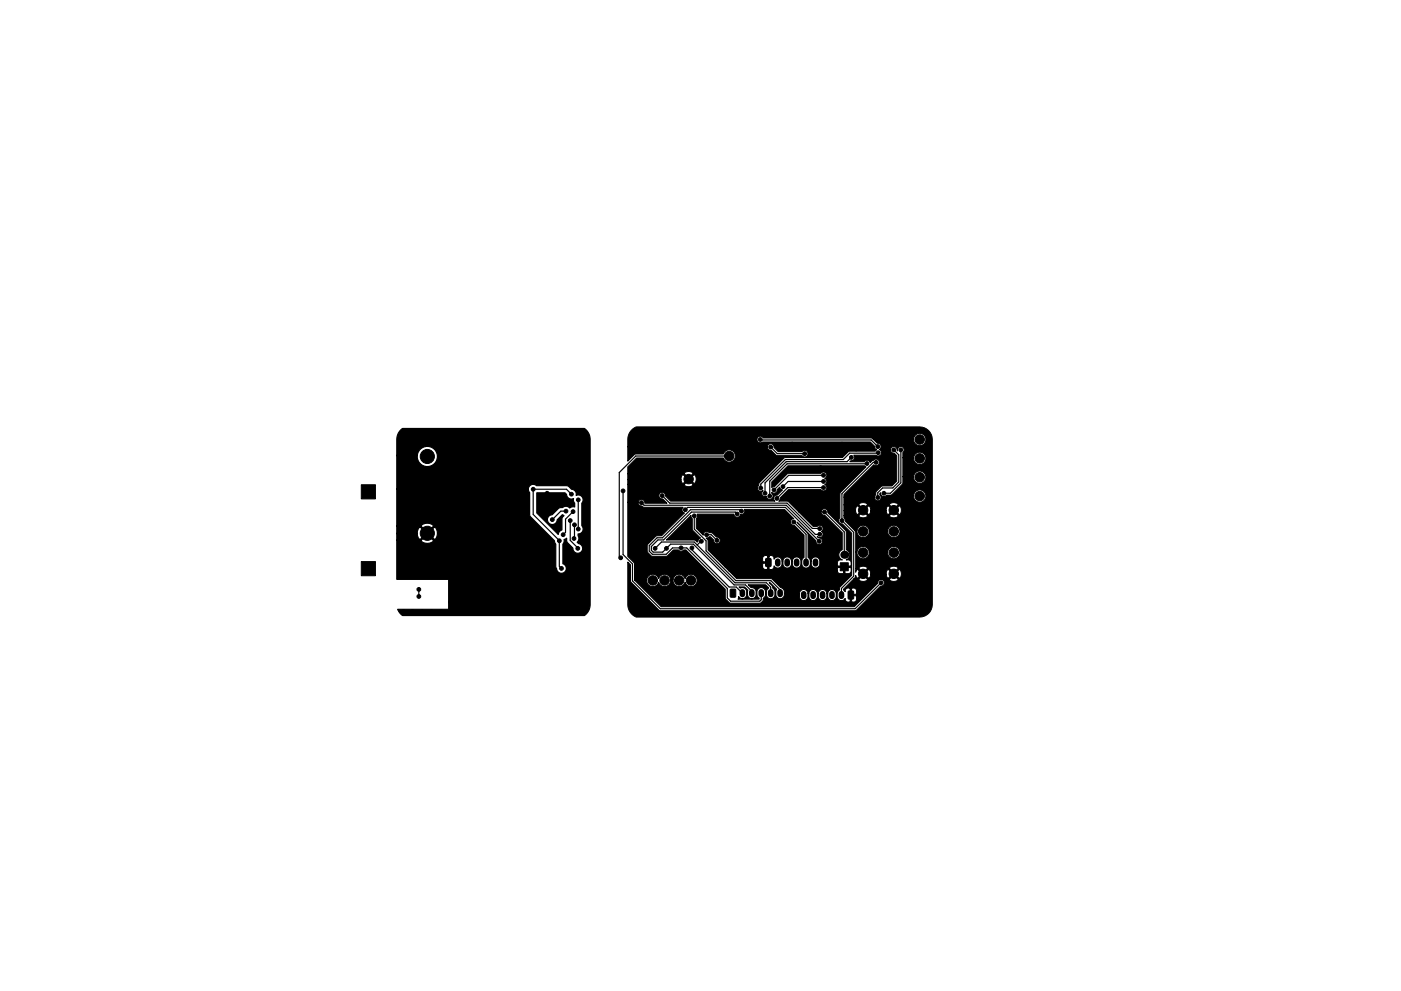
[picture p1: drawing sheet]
<svg xmlns="http://www.w3.org/2000/svg" width="297mm" height="210mm" viewBox="0 0 297 210" stroke-linecap="round" stroke-linejoin="round" font-family="sans-serif">
<g fill="#000" stroke="#000" stroke-width=".21">
<path d="M133.9 91.2l1-.6h60.6a2.68 2.68 0 0 1 2.2 2.6l-.1 35.6a2.68 2.68 0 0 1-2.6 2.1h-60.3a2.9 2.9 0 0 1-1.6-2.7v-9l.6 .6v3.7l6 6 .3 .1h41.4l5.3-5.3a.7 .7 0 0 0 .8-.6 .7 .7 0 0 0-.7-.8 .7 .7 0 0 0-.7 .8l-5 5h-40.9l-5.7-5.7h2.6v.3a1.31 1.31 0 0 0 1.2 1.1 1.31 1.31 0 0 0 1.3-.9 1.31 1.31 0 0 0 1.6 .9 1.31 1.31 0 0 0 1-1.4h.5v.3a1.31 1.31 0 0 0 1.2 1.1 1.31 1.31 0 0 0 1.3-.9 1.31 1.31 0 0 0 2.1 .7 1.31 1.31 0 0 0 0-2.1 1.31 1.31 0 0 0-2.1 .7 1.31 1.31 0 0 0-1.3-1 1.31 1.31 0 0 0-1.2 1.2h-.5v-.2a1.31 1.31 0 0 0-1.3-1 1.31 1.31 0 0 0-1.3 1 1.31 1.31 0 0 0-1.3-1 1.31 1.31 0 0 0-1.2 1.2h-2.6v-3.4l-1.4-1.6v-11.4h2.2a.7 .7 0 0 0 .8 .7l.4 .3h8.3v.1a.7 .7 0 0 0 .3 1.1l-4.8 4.9h-1.2l-1.9 2 .1 1.4 .9 .9h3.1l1.5-1.3h1a.7 .7 0 0 0 1.2 0h.4l8.4 8.3v2l.9 .9h6.6l.5-.4v-.6l.4-.4 .1-1a.9 .9 0 0 0-.9-.8 .9 .9 0 0 0-.9 .8v.8l.5 .6-.1 .2h-4.4l.1-.5a.9 .9 0 0 0 1 .4 .9 .9 0 0 0 .7-.8v-.8a.9 .9 0 0 0-1.4-.6l-.2-.3h1.2l.7 .7-.1 1.1a.9 .9 0 0 0 1 .7 .9 .9 0 0 0 .8-.8v-.8a.9 .9 0 0 0-1.1-.7l-.6-.6h3.7l.7 .6-.5 .7v.9a.9 .9 0 0 0 1 .7 .9 .9 0 0 0 .8-.8l-.1-1-.4-.4v-.5l-.7-.7h.2l1.4 1.4-.2 .4v.9a.91 .91 0 0 0 1.1 .7 .91 .91 0 0 0 .7-1.1h3.2v.7a.9 .9 0 0 0 .9 .8 .9 .9 0 0 0 .9-.8v-.7h.2v.8a.9 .9 0 0 0 1 .7 .9 .9 0 0 0 .8-.8v-.7h.2v.8a.9 .9 0 0 0 1 .7 .9 .9 0 0 0 .8-.8v-.7h.2v.8a.9 .9 0 0 0 1 .7 .9 .9 0 0 0 .8-.8v-.8a.9 .9 0 0 0-1-.7 .9 .9 0 0 0-.8 .8l-.2-.1a.9 .9 0 0 0-1-.7 .9 .9 0 0 0-.8 .8l-.2-.1a.9 .9 0 0 0-1-.7 .9 .9 0 0 0-.8 .8l-.2-.1a.9 .9 0 0 0-1-.7 .9 .9 0 0 0-.8 .8h-3.2v-.4a1.03 1.03 0 0 0-.8-.9l-1.9-1.8h-7.4l-1.7-1.7h23l.4 .6h.8l.1-.1v-1.2h.4v1.2l.1 .1h.6a.61 .61 0 0 0 .6-.6v-.5l-.2-.2h-2.6l-.2 .2v.5h-23l-.9-.9h8.1a.63 .63 0 0 0 .4 .6 .63 .63 0 0 0 .6-.1v-1.2h-.9l-.1 .2v.5h-8.1l-1.7-1.7h9.8v.5l.1 .2h.9v-1.2h.4v2.7l.1 .1a.69 .69 0 0 0 .9-.7 .9 .9 0 0 0 1 .4 .9 .9 0 0 0 .7-.8v-.7h.2v.8a.9 .9 0 0 0 1 .7 .9 .9 0 0 0 .8-.8v-.7h.2v.8a.9 .9 0 0 0 1 .7 .9 .9 0 0 0 .8-.8v-.8a.9 .9 0 0 0-1-.7 .9 .9 0 0 0-.8 .8l-.2-.1a.9 .9 0 0 0-1-.7 .9 .9 0 0 0-.8 .8l-.2-.1a.9 .9 0 0 0-.8-.7 .9 .9 0 0 0-.9 .4 .65 .65 0 0 0-.3-.7 .65 .65 0 0 0-.7 .1l-.5-.1a.68 .68 0 0 0-.9 .6h-9.8l-1.8-1.8v-2l-.4-.6 .9-.2 .7 .7a.7 .7 0 0 0 .7 .8 .7 .7 0 0 0 .7-.8 .7 .7 0 0 0-.8-.6l-.9-.9-.7-.1a.7 .7 0 0 0-.8-.2 .7 .7 0 0 0-.4 .8l-1.5-1.5v-2.1a.69 .69 0 0 0 .2-.9h7.8a.7 .7 0 0 0 .7 .7 .7 .7 0 0 0 .7-.7 .7 .7 0 0 0 .8-.2 .7 .7 0 0 0 0-.8h8.5l2 1.9a.7 .7 0 0 0-.7 .8 .7 .7 0 0 0 .8 .6l2.1 2.1v4.8l-.4 .4-.1 1.1a.9 .9 0 0 0 1 .7 .9 .9 0 0 0 .8-.8v-.7h.2v.8a.9 .9 0 0 0 1 .7 .9 .9 0 0 0 .8-.8v-.8a.9 .9 0 0 0-1-.7 .9 .9 0 0 0-.8 .8h-.2l-.1-.4-.4-.3v-5.1l-2.3-2.5 4 4.1a.7 .7 0 0 0 .7 .8 .7 .7 0 0 0 .7-.8 .7 .7 0 0 0-.8-.6l-.3-.4a.7 .7 0 0 0 1 0 .7 .7 0 0 0-.1-1.1 .7 .7 0 0 0 .1-1 .7 .7 0 0 0-1 0h-.9l-3.1-3.1h4.8v.1a.7 .7 0 0 0 .8 .6l3.7 3.7v3.6a1.15 1.15 0 0 0-.8 1.1 1.15 1.15 0 0 0 .8 1.1h-.6l-.4 .3-.1 .8 .2 .2h2.6l.2-.2v-.5a.61 .61 0 0 0-.6-.6h-.5a1.15 1.15 0 0 0 .8-1.1 1.15 1.15 0 0 0-.8-1.1v-3.9l-3.9-4a.7 .7 0 0 0-.6-.8 .7 .7 0 0 0-.8 .7h-4.8l-2.2-2.2-2-.1 .3-.6 1.8-1.8h6.9a.7 .7 0 0 0 1.1 0 .7 .7 0 0 0-.3-1.1 .7 .7 0 0 0 .4-.7 .7 .7 0 0 0-.4-.6 .7 .7 0 0 0 .3-1.1 .7 .7 0 0 0-1.2 0h-6.9l-2.9 2.9-.6 .1v-1.1l3.5-3.5h16.2l.3 .2-5.5 5.6v5.3a.7 .7 0 0 0-.2 .8 .7 .7 0 0 0 .7 .4l2 2v9l-2.6 2.5v.6l-.5 .6v.8a.9 .9 0 0 0 .7 .8 .9 .9 0 0 0 1-.4 .65 .65 0 0 0 .3 .7 .65 .65 0 0 0 .7-.1v-1.2h.4v1.2l.1 .1a.68 .68 0 0 0 .9-.6v-.5l-.1-.2h-1.3v-1.5h.4v1.2h.9l.1-.2v-.6a.63 .63 0 0 0-1-.4l-.5-.1a.69 .69 0 0 0-.9 .7l-.4-.5 2.2-2.1h1.1l.1 .2 .9 .3 .7-.3 .1-.2h4.7a1.12 1.12 0 0 0 1.8 0l-.9-.9-.9 .9h-4.7l-.9-.9-.9 .9h-1.1l.4-.4v-.4l.2 .5 .3 .1 .9-1h.4l.9 1 .3-.1 .2-.8h3.3l.2 .8 .3 .1 .9-1h.4l.9 1a1.12 1.12 0 0 0 0-1.9l-.9 .9h-.4l-.9-.9-.3 .1-.2 .9h-3.3l-.1-.8-.4-.2-.9 .9h-.4l-.9-.9-.3 .1-.2 .5v-.8h.7l.9 .9 .9-.9h4.7l.9 .9 .9-.9a1.12 1.12 0 0 0-1.8 0h-4.7l-.1-.2-.9-.3-.7 .3-.1 .2h-.7v-3.5h.3a1.31 1.31 0 0 0 1.3 1.5 1.31 1.31 0 0 0 1.3-1.5h3.9v.3a1.31 1.31 0 0 0 2 1 1.31 1.31 0 0 0 0-2.3 1.31 1.31 0 0 0-2 1h-3.9v-.2a1.31 1.31 0 0 0-1.4-1 1.31 1.31 0 0 0-1.2 1.2h-.3v-4.2l-.1-.3h.4v.3a1.31 1.31 0 0 0 1.4 1.1 1.31 1.31 0 0 0 1.2-1.4h3.9v.3a1.31 1.31 0 0 0 2 1 1.31 1.31 0 0 0 0-2.3 1.31 1.31 0 0 0-2 1h-3.9v-.2a1.31 1.31 0 0 0-1.4-1 1.31 1.31 0 0 0-1.2 1.2h-.4l-2.1-2.1-.3-.6v-.5h3.2l.1 .2 .9 .3 .7-.3 .1-.2h4.7a1.12 1.12 0 0 0 1.8 0l-.9-.9-.9 .9h-4.7l-.9-.9-.9 .9h-3.2v-1.1h2.5a.73 .73 0 0 0 .5 .9l.9-1h.4l.9 1 .3-.1 .2-.8h3.3a.73 .73 0 0 0 .5 .9l.9-1h.4l.9 1 .3-.1 .2-.9-.2-.8-.3-.1-.9 .9h-.4l-.9-.9a.93 .93 0 0 0-.5 1h-3.3v-.1a.73 .73 0 0 0-.5-.9l-.9 .9h-.4l-.9-.9-.3 .1-.2 .9h-2.5v-1.2h3.2l.9 .9 .9-.9h4.7l.9 .9 .9-.9-.1-.2-.9-.3-.7 .3-.1 .2h-4.7a1.12 1.12 0 0 0-1.8 0h-3.2v-1.6h6.5v.1a.7 .7 0 0 0 1 .6 .7 .7 0 0 0 .1-1.2l.2-.5a.7 .7 0 0 0 .4 .8 .7 .7 0 0 0 .8-.2h5.8v.3a1.31 1.31 0 0 0 2 1 1.31 1.31 0 0 0 0-2.3 1.31 1.31 0 0 0-2 1h-5.8l1.1-.1 2.3-2.2 .1-1.7h2.3v.3a1.31 1.31 0 0 0 2 1 1.31 1.31 0 0 0 0-2.3 1.31 1.31 0 0 0-2 1h-2.3v-4h2.3v.3a1.31 1.31 0 0 0 2 1 1.31 1.31 0 0 0 0-2.3 1.31 1.31 0 0 0-2 1h-2.3v-1.1a.7 .7 0 0 0 .2-.9 .7 .7 0 0 0-.9-.3 .7 .7 0 0 0-.4 .9l-.1-.2a.7 .7 0 0 0-.7-.8 .7 .7 0 0 0-.7 .8 .7 .7 0 0 0 .8 .6l.5 .6v5.4l-1 1-2.2 .1-1.2 1.1v.7l-.3 .5h-6.5v-.6l6.4-6.3a.72 .72 0 0 0 1-.2 .72 .72 0 0 0-.2-1 .72 .72 0 0 0-1 .3l-.6 .5a.7 .7 0 0 0-.6-.5 .7 .7 0 0 0-.7 .3h-3l.2-.3a.7 .7 0 0 0 .7-.3 .7 .7 0 0 0-.1-.8h4.8a.7 .7 0 0 0 1-.2 .7 .7 0 0 0-.4-1 .7 .7 0 0 0 .4-.9 .7 .7 0 0 0-.8-.4l-.9-1h8.6a1.31 1.31 0 0 0 1.8 1.4 1.31 1.31 0 0 0 .4-2.2 1.31 1.31 0 0 0-2.2 .6v.2h-8.6l-.4-.2h-22.9a.7 .7 0 0 0-1-.2 .7 .7 0 0 0-.2 1 .7 .7 0 0 0 1.1 .1h22.8l.9 .9a.7 .7 0 0 0 .5 .7l-.3 .3h-5.5l-1.5 1.4h-12.2l-5.4 5.3-.1 .6a.7 .7 0 0 0-.1 1 .7 .7 0 0 0 1 .1 .71 .71 0 0 0-.2 .9 .71 .71 0 0 0 .9 .3 .7 .7 0 0 0 1 .6 .7 .7 0 0 0 .1-1.2l.1-.2a.7 .7 0 0 0 .7 .1 .7 .7 0 0 0 .4-.7l.5-.6 .2 .4 .4 .2-1.1 1.1a.7 .7 0 0 0-.8 .5 .7 .7 0 0 0 .3 .8h-22.1l-1.1-1.1a.7 .7 0 0 0-.7-.8 .7 .7 0 0 0-.7 .8 .7 .7 0 0 0 .8 .6l.9 1h-4.7a.72 .72 0 0 0-.6-.8 .72 .72 0 0 0-.8 .6h-2.2v-3.8h12l.1 .2 .9 .3 .7-.3 .1-.2-.9-.9-.9 .9h-12v-1.1h11.3a.73 .73 0 0 0 .5 .9l.9-1h.4l.9 1 .3-.1 .2-.9-.2-.8-.3-.1-.9 .9h-.4l-.9-.9a.93 .93 0 0 0-.5 1h-11.3v-1.2h12l.9 .9 .9-.9-.1-.2-.9-.3-.7 .3-.1 .2h-12v-1.5l1.9-1.8h18.4v.2a1.31 1.31 0 0 0 2.1 .3 1.31 1.31 0 0 0-.2-2 1.31 1.31 0 0 0-1.9 .6h-18.6l-.3 .1-1.4 1.4v-3h29.6a.7 .7 0 0 0 .8 .7l1.2 1.2h5.4a.7 .7 0 0 0 1 .1 .7 .7 0 0 0 0-1.1 .7 .7 0 0 0-1.1 .1h-5l-.9-.9a.7 .7 0 0 0-.6-.8 .7 .7 0 0 0-.8 .7h-29.6l.1-2.2 .2-.6zM76.6 102.8h3v3h-3zM141.3 114.6l5.2-5.3 .3 .7v2.4l1.7 1.8-.3 .2-.4 .6-.6-.4zM162.4 118.5l1.1 .1-.1 1.6-1.1-.1zM178.2 119.4h1.7v1.7h-1.7zM76.6 119.1h3v3h-3zM155.2 125.7h.4v.3h-.4zM154.9 125l1.1 .1-.1 1.6-1.1-.1zM179.9 125.4l1.1 .1-.1 1.6-1.1-.1z"/>
<circle cx="85" cy="98.2" r=".4"/>
<circle cx="85" cy="94.2" r=".4"/>
<circle cx="85" cy="96.2" r=".4"/>
<circle cx="86" cy="92.2" r=".4"/>
<circle cx="88" cy="92.2" r=".4"/>
<circle cx="90" cy="92.2" r=".4"/>
<circle cx="90.6" cy="96.8" r="1.5"/>
<circle cx="92" cy="92.2" r=".4"/>
<circle cx="94" cy="92.2" r=".4"/>
<circle cx="96" cy="92.2" r=".4"/>
<circle cx="96" cy="95.2" r=".4"/>
<circle cx="98" cy="96.2" r=".4"/>
<circle cx="98" cy="93.2" r=".4"/>
<circle cx="99" cy="99.2" r=".4"/>
<circle cx="100" cy="92.2" r=".4"/>
<circle cx="100" cy="95.2" r=".4"/>
<circle cx="102" cy="93.2" r=".4"/>
<circle cx="102" cy="96.2" r=".4"/>
<circle cx="104" cy="92.2" r=".4"/>
<circle cx="104" cy="95.2" r=".4"/>
<circle cx="106" cy="96.2" r=".4"/>
<circle cx="106" cy="93.2" r=".4"/>
<circle cx="108" cy="92.2" r=".4"/>
<circle cx="108" cy="95.2" r=".4"/>
<circle cx="109" cy="98.2" r=".4"/>
<circle cx="110" cy="96.2" r=".4"/>
<circle cx="110" cy="93.2" r=".4"/>
<circle cx="112" cy="92.2" r=".4"/>
<circle cx="112" cy="95.2" r=".4"/>
<circle cx="114" cy="96.2" r=".4"/>
<circle cx="116" cy="92.2" r=".4"/>
<circle cx="118" cy="96.2" r=".4"/>
<circle cx="120" cy="92.2" r=".4"/>
<circle cx="120" cy="98.2" r=".4"/>
<circle cx="122" cy="99.2" r=".4"/>
<circle cx="122" cy="93.2" r=".4"/>
<circle cx="134" cy="92.2" r=".4"/>
<circle cx="136" cy="99.2" r=".4"/>
<circle cx="137" cy="92.2" r=".4"/>
<circle cx="145" cy="93.2" r=".4"/>
<circle cx="151" cy="92.2" r=".4"/>
<circle cx="154.6" cy="96.7" r="1"/>
<circle cx="161.2" cy="93.2" r=".4"/>
<circle cx="162" cy="99.2" r=".4"/>
<circle cx="162" cy="96.2" r=".4"/>
<circle cx="163.4" cy="94.8" r=".4"/>
<circle cx="165" cy="97.7" r=".4"/>
<circle cx="168" cy="94.2" r=".4"/>
<circle cx="170.6" cy="96.2" r=".4"/>
<circle cx="173" cy="95.2" r=".4"/>
<circle cx="174" cy="99.2" r=".4"/>
<circle cx="178.5" cy="96.2" r=".4"/>
<circle cx="178.5" cy="94.2" r=".4"/>
<circle cx="180.5" cy="97" r=".4"/>
<circle cx="181.5" cy="95.2" r=".4"/>
<circle cx="181.5" cy="99.7" r=".4"/>
<circle cx="183.8" cy="98.3" r=".4"/>
<circle cx="185.7" cy="98.1" r=".4"/>
<circle cx="186.1" cy="94.7" r=".4"/>
<circle cx="186.2" cy="96" r=".4"/>
<circle cx="188.5" cy="97.7" r=".4"/>
<circle cx="189.5" cy="95.4" r=".4"/>
<circle cx="191" cy="95.4" r=".4"/>
<circle cx="195" cy="93.2" r="1"/>
<circle cx="195" cy="97.2" r="1"/>
<circle cx="85" cy="102.2" r=".4"/>
<circle cx="85" cy="112.2" r=".4"/>
<circle cx="85" cy="116.2" r=".4"/>
<circle cx="85" cy="108.2" r=".4"/>
<circle cx="85" cy="100.2" r=".4"/>
<circle cx="85" cy="114.2" r=".4"/>
<circle cx="85" cy="104.2" r=".4"/>
<circle cx="85" cy="106.2" r=".4"/>
<circle cx="85" cy="110.2" r=".4"/>
<circle cx="85" cy="118.2" r=".4"/>
<circle cx="90.6" cy="113.1" r="1.5"/>
<circle cx="97" cy="117.2" r=".4"/>
<circle cx="97" cy="100.2" r=".4"/>
<circle cx="98" cy="109.2" r=".4"/>
<circle cx="98" cy="119.2" r=".4"/>
<circle cx="100" cy="117.2" r=".4"/>
<circle cx="101" cy="107.2" r=".4"/>
<circle cx="101" cy="102.2" r=".4"/>
<circle cx="101" cy="119.2" r=".4"/>
<circle cx="101" cy="109.2" r=".4"/>
<circle cx="102" cy="115.2" r=".4"/>
<circle cx="103" cy="117.2" r=".4"/>
<circle cx="103" cy="110.2" r=".4"/>
<circle cx="104" cy="102.2" r=".4"/>
<circle cx="105" cy="115.2" r=".4"/>
<circle cx="105.2" cy="108.7" r=".4"/>
<circle cx="107" cy="119.2" r=".4"/>
<circle cx="108" cy="109.1" r=".4"/>
<circle cx="108" cy="100.2" r=".4"/>
<circle cx="109" cy="117.2" r=".4"/>
<circle cx="110" cy="119.2" r=".4"/>
<circle cx="110.9" cy="106.4" r=".4"/>
<circle cx="111.1" cy="112" r=".4"/>
<circle cx="113.1" cy="103.8" r=".4"/>
<circle cx="113.1" cy="113.5" r=".4"/>
<circle cx="116" cy="104.6" r=".4"/>
<circle cx="116" cy="102.2" r=".4"/>
<circle cx="116.2" cy="106.5" r=".4"/>
<circle cx="117.1" cy="110.2" r=".4"/>
<circle cx="118.6" cy="114.7" r=".4"/>
<circle cx="119" cy="102.2" r=".4"/>
<circle cx="119" cy="100.2" r=".4"/>
<circle cx="119.4" cy="113.4" r=".4"/>
<circle cx="120" cy="108.4" r=".4"/>
<circle cx="120.9" cy="110.4" r=".4"/>
<circle cx="121.2" cy="104.8" r=".4"/>
<circle cx="121.5" cy="108.5" r=".4"/>
<circle cx="121.7" cy="114.2" r=".4"/>
<circle cx="121.8" cy="111.3" r=".4"/>
<circle cx="122.5" cy="116.3" r=".4"/>
<circle cx="122.6" cy="106" r=".4"/>
<circle cx="122.6" cy="112.2" r=".4"/>
<circle cx="124" cy="105.2" r=".4"/>
<circle cx="131.6" cy="118.3" r=".4"/>
<circle cx="132.1" cy="104.1" r=".4"/>
<circle cx="136" cy="106.6" r=".4"/>
<circle cx="137" cy="111.2" r=".4"/>
<circle cx="138.9" cy="116.3" r=".4"/>
<circle cx="140" cy="111.2" r=".4"/>
<circle cx="140.4" cy="105.1" r=".4"/>
<circle cx="141.3" cy="116.3" r=".4"/>
<circle cx="142" cy="102.2" r=".4"/>
<circle cx="142" cy="109.2" r=".4"/>
<circle cx="143" cy="100.2" r=".4"/>
<circle cx="144" cy="103.2" r=".4"/>
<circle cx="144.4" cy="116.2" r=".4"/>
<circle cx="145" cy="113.2" r=".4"/>
<circle cx="145.3" cy="108.1" r=".4"/>
<circle cx="146" cy="101.6" r="1"/>
<circle cx="146.7" cy="116.2" r=".4"/>
<circle cx="147.2" cy="109.4" r=".4"/>
<circle cx="148.7" cy="114.8" r=".4"/>
<circle cx="149" cy="105.2" r=".4"/>
<circle cx="149.8" cy="113.4" r=".4"/>
<circle cx="150" cy="110.2" r=".4"/>
<circle cx="151" cy="103.2" r=".4"/>
<circle cx="152" cy="114.6" r=".4"/>
<circle cx="152" cy="105.2" r=".4"/>
<circle cx="153" cy="117.2" r=".4"/>
<circle cx="154" cy="103.2" r=".4"/>
<circle cx="155" cy="113.7" r=".4"/>
<circle cx="155" cy="105.2" r=".4"/>
<circle cx="156" cy="101.2" r=".4"/>
<circle cx="156" cy="111.2" r=".4"/>
<circle cx="156.3" cy="109" r=".4"/>
<circle cx="157" cy="119.2" r=".4"/>
<circle cx="157" cy="103.2" r=".4"/>
<circle cx="157.2" cy="108.4" r=".4"/>
<circle cx="159" cy="119.2" r=".4"/>
<circle cx="161.3" cy="103.5" r=".4"/>
<circle cx="161.6" cy="109.4" r=".4"/>
<circle cx="162.2" cy="104.6" r=".4"/>
<circle cx="163.2" cy="105.2" r=".4"/>
<circle cx="164.1" cy="103.9" r=".4"/>
<circle cx="164.7" cy="105.7" r=".4"/>
<circle cx="165" cy="115.2" r=".4"/>
<circle cx="166" cy="112.2" r=".4"/>
<circle cx="166" cy="103.2" r=".4"/>
<circle cx="168.3" cy="110.7" r=".4"/>
<circle cx="169" cy="105.2" r=".4"/>
<circle cx="169" cy="115.2" r=".4"/>
<circle cx="172" cy="115.2" r=".4"/>
<circle cx="173" cy="105.2" r=".4"/>
<circle cx="173" cy="110.2" r=".4"/>
<circle cx="173.7" cy="114.8" r=".4"/>
<circle cx="173.8" cy="113.3" r=".4"/>
<circle cx="173.8" cy="112.1" r=".4"/>
<circle cx="174.6" cy="100.8" r=".4"/>
<circle cx="174.6" cy="102.1" r=".4"/>
<circle cx="174.6" cy="103.4" r=".4"/>
<circle cx="174.8" cy="108.6" r=".4"/>
<circle cx="178.5" cy="100.2" r=".4"/>
<circle cx="178.5" cy="110.4" r=".4"/>
<circle cx="180.5" cy="106.2" r=".4"/>
<circle cx="183" cy="117.2" r="1"/>
<circle cx="183" cy="108.2" r="1"/>
<circle cx="183" cy="112.7" r="1"/>
<circle cx="184" cy="102.2" r=".4"/>
<circle cx="186.1" cy="105.5" r=".4"/>
<circle cx="187.4" cy="104.6" r=".4"/>
<circle cx="187.5" cy="100.7" r=".4"/>
<circle cx="189.5" cy="117.2" r="1"/>
<circle cx="189.5" cy="108.2" r="1"/>
<circle cx="189.5" cy="112.7" r="1"/>
<circle cx="190" cy="106.2" r=".4"/>
<circle cx="192" cy="117.2" r=".4"/>
<circle cx="192" cy="109.2" r=".4"/>
<circle cx="192" cy="113.2" r=".4"/>
<circle cx="195" cy="101.2" r="1"/>
<circle cx="195" cy="105.2" r="1"/>
<circle cx="195" cy="115.2" r=".4"/>
<circle cx="195" cy="111.2" r=".4"/>
<circle cx="195" cy="119.2" r=".4"/>
<circle cx="85" cy="122.2" r=".4"/>
<circle cx="85" cy="120.2" r=".4"/>
<circle cx="85.5" cy="129.7" r=".4"/>
<circle cx="87" cy="122.2" r=".4"/>
<circle cx="87.5" cy="129.7" r=".4"/>
<circle cx="88.8" cy="125" r=".4"/>
<circle cx="88.8" cy="126.5" r=".4"/>
<circle cx="89" cy="122.2" r=".4"/>
<circle cx="89.5" cy="129.7" r=".4"/>
<circle cx="91" cy="122.2" r=".4"/>
<circle cx="91.5" cy="129.7" r=".4"/>
<circle cx="93" cy="122.2" r=".4"/>
<circle cx="93.5" cy="129.7" r=".4"/>
<circle cx="95" cy="122.2" r=".4"/>
<circle cx="95.5" cy="129.7" r=".4"/>
<circle cx="95.5" cy="127.7" r=".4"/>
<circle cx="96" cy="121.2" r=".4"/>
<circle cx="97" cy="123.2" r=".4"/>
<circle cx="97.5" cy="129.7" r=".4"/>
<circle cx="99" cy="121.2" r=".4"/>
<circle cx="99.5" cy="129.7" r=".4"/>
<circle cx="100" cy="126.2" r=".4"/>
<circle cx="101.5" cy="129.7" r=".4"/>
<circle cx="102" cy="124.2" r=".4"/>
<circle cx="103" cy="126.2" r=".4"/>
<circle cx="103.5" cy="129.7" r=".4"/>
<circle cx="104" cy="122.2" r=".4"/>
<circle cx="105" cy="124.2" r=".4"/>
<circle cx="105.5" cy="129.7" r=".4"/>
<circle cx="107.5" cy="129.7" r=".4"/>
<circle cx="108" cy="124.2" r=".4"/>
<circle cx="109" cy="126.2" r=".4"/>
<circle cx="109.5" cy="129.7" r=".4"/>
<circle cx="110" cy="122.2" r=".4"/>
<circle cx="111" cy="124.2" r=".4"/>
<circle cx="111.5" cy="129.7" r=".4"/>
<circle cx="113.5" cy="129.7" r=".4"/>
<circle cx="115.5" cy="129.7" r=".4"/>
<circle cx="116" cy="123.2" r=".4"/>
<circle cx="117.5" cy="129.7" r=".4"/>
<circle cx="119" cy="123.2" r=".4"/>
<circle cx="119" cy="120.6" r=".4"/>
<circle cx="119.5" cy="129.7" r=".4"/>
<circle cx="120.5" cy="120.7" r=".4"/>
<circle cx="121" cy="127.2" r=".4"/>
<circle cx="121.5" cy="129.7" r=".4"/>
<circle cx="123" cy="125.2" r=".4"/>
<circle cx="123.5" cy="129.7" r=".4"/>
<circle cx="124" cy="127.2" r=".4"/>
<circle cx="124.5" cy="124.2" r=".4"/>
<circle cx="134" cy="129.2" r=".4"/>
<circle cx="135" cy="127.2" r=".4"/>
<circle cx="136" cy="122.2" r=".4"/>
<circle cx="136" cy="129.2" r=".4"/>
<circle cx="138.4" cy="123.1" r="1"/>
<circle cx="140" cy="127.2" r=".4"/>
<circle cx="140.9" cy="123.1" r="1"/>
<circle cx="143" cy="127.2" r=".4"/>
<circle cx="144" cy="123.1" r="1"/>
<circle cx="146" cy="127.2" r=".4"/>
<circle cx="146.5" cy="123.1" r="1"/>
<circle cx="149" cy="127.2" r=".4"/>
<circle cx="152" cy="126.2" r=".4"/>
<circle cx="156" cy="121.2" r=".4"/>
<circle cx="158" cy="121.2" r=".4"/>
<circle cx="183" cy="121.7" r="1"/>
<circle cx="186.8" cy="123.6" r=".4"/>
<circle cx="189.5" cy="121.7" r="1"/>
<circle cx="192" cy="121.2" r=".4"/>
<circle cx="193" cy="125.2" r=".4"/>
<circle cx="195" cy="127.2" r=".4"/>
<circle cx="195" cy="123.2" r=".4"/>
</g>
<circle cx="179" cy="117.7" r=".85" fill="#000"/>
<g fill="none" stroke="#000" stroke-width="1.2">
<path d="M164.9 119.1v.5M166.9 119.1v.5M168.9 119.1v.5M170.9 119.1v.5M172.9 119.1v.5M157.4 125.6v.5M159.4 125.6v.5M161.4 125.6v.5M163.4 125.6v.5M165.4 125.6v.5M170.4 126v.5M172.4 126v.5"/>
<path d="M174.4 126v.5M176.4 126v.5M178.4 126v.5"/>
</g>
<g fill="none" stroke="#000" stroke-width=".25">
<path d="M154.6 96.7h-19.8l-3.5 3.5v17.8l.3 .3M161.2 93.2l23.5 .1 1.4 1.4M163.4 94.8l1.4 1.4h5.8M180.5 97l-.9 .9h-12.9l-4.5 4.5v2.2M183.8 98.3l-16.9 .1-3.7 3.7v3.1M185.7 98.1h-.5l-6.7 6.6v5.7l2.5 2.5v9.3l-2.6 2.6v1.4M186.2 96l-6 .1-1.4 1.4h-12.3l-5.2 5.2v.8M189.5 95.4l1.1 1.1v5.8l-1.3 1.2h-2.2l-1 1v1M191 95.4v7l-2.2 2.2h-1.4M120 108.4h-1.1l-1.8 1.8M120.9 110.4v4.2l1.6 1.7M121.2 104.8l-1.1-1h-7v5.3l5.5 5.6v5.4l.4 .5"/>
<path d="M121.5 108.5l-1.6 1.6v2.8l-.5 .5M121.8 111.3l-.1 2.9M122.6 106v6.2M132.1 104.1v13.5l2 2v3.6l5.9 5.9h41.3l5.5-5.5M136 106.6l.5 .6h30.2l6.2 6.2 .9-.1M138.9 116.3l1.3-1.3h7l8.6 8.6h6.7l.9 .9v1.3M140.4 105.1l1.6 1.6h24.9l5.3 5.4h1.6M145.3 108.1l.5-.5h20.7l7.2 7.2M146.7 116.2v.4l7.9 7.9h1.5l1.3 1.3M147.2 109.4v2.8l2.5 2.5v2.2l6.3 6.3h7.5l1.9 1.9M148.7 114.8l-.9 .8M149.8 113.4h1l1.2 1.2"/>
<path d="M156.3 109l-.4-.4h-9.3l-5.9 5.9h-1.2l-1.4 1.4v.8l.4 .4h2l1.7-1.7h4.8l8.6 8.7h2.4l1.4 1.3v.4M157.2 108.4l-.3-.3h-10.5l-5.9 6h-1.2l-1.7 1.7v1.1l.7 .7h2.9l1.4-1.4h3l8.6 8.6v2l.7 .7h6.2l.3-.3v-1.4M168.3 110.7l2.6 2.6v6M174.6 100.8h-7.4l-3.1 3.1M174.6 102.1h-7.5l-1.1 1.1M174.6 103.4h-7.6l-2.3 2.3M174.8 108.6l4.2 4.2v4.9M88.8 125v1.5M165.4 125v.8"/>
</g>
<path d="M85 91.2l.3-.3h38.6a2.85 2.85 0 0 1 1.2 2.4v34.9a2.86 2.86 0 0 1-1.2 2.4h-38.6l-.5-.6-.5-.7 10.8-.1v-6.3h-11v-8.3h5.2a1.64 1.64 0 0 0 2.6 0l-1.3-1.3-1.3 1.3h-5.2v-1.4h4.4a1.28 1.28 0 0 0 .6 1.3l1.3-1.4h.4l1.3 1.4a1.64 1.64 0 0 0 0-2.7l-1.3 1.3h-.4l-1.3-1.3a1.36 1.36 0 0 0-.6 1.4h-4.4v-1.5h5.2l1.3 1.3 1.3-1.3a1.64 1.64 0 0 0-2.6 0h-5.2v-8h27.9l.3 .8v4.9l5.3 5.3 .2 .7v4.8a1.46 1.46 0 0 0 1.5 1.4 1.04 1.04 0 0 0 .8-1 1.04 1.04 0 0 0-.8-1v-4.2l.3-.4v-.5l.5-.3 .2 .9 1.2 1.2a1.04 1.04 0 0 0 .9 1.1 1.04 1.04 0 0 0 1.1-.9 1.04 1.04 0 0 0-.9-1.2l-.2-.3a1.03 1.03 0 0 0 .2-1.3v-.4a1.03 1.03 0 0 0 .9-.6 1.03 1.03 0 0 0-.1-1.2v-4.7a1.04 1.04 0 0 0 0-1.4 1.04 1.04 0 0 0-1.2-.3 1.03 1.03 0 0 0-1-1.3l-1-.8h-6.4a1.04 1.04 0 0 0-1.1-.2 1.04 1.04 0 0 0-.7 .9h-27.9v-7.1h4.4a2.15 2.15 0 0 0 2.9 2.3 2.15 2.15 0 0 0 .7-3.6 2.15 2.15 0 0 0-3.6 .9v.4h-4.4v-3.7l.3-.9zM113.8 104.6h6l.3 .3a1.03 1.03 0 0 0 1.5 .9v.6l.2 .4v.8l-.4-.1-.6 .2a1.18 1.18 0 0 0-1.5-.1l-.8 .2-1.4 1.4a1.04 1.04 0 0 0-1 1.1 1.04 1.04 0 0 0 1 1 1.04 1.04 0 0 0 1-1l1.1-1.1 .4 .2-.4 .6-.1 2.4a1.02 1.02 0 0 0-.7 1l-4.6-4.6z" fill="#000" stroke="#000" stroke-width=".25"/>
</svg>
